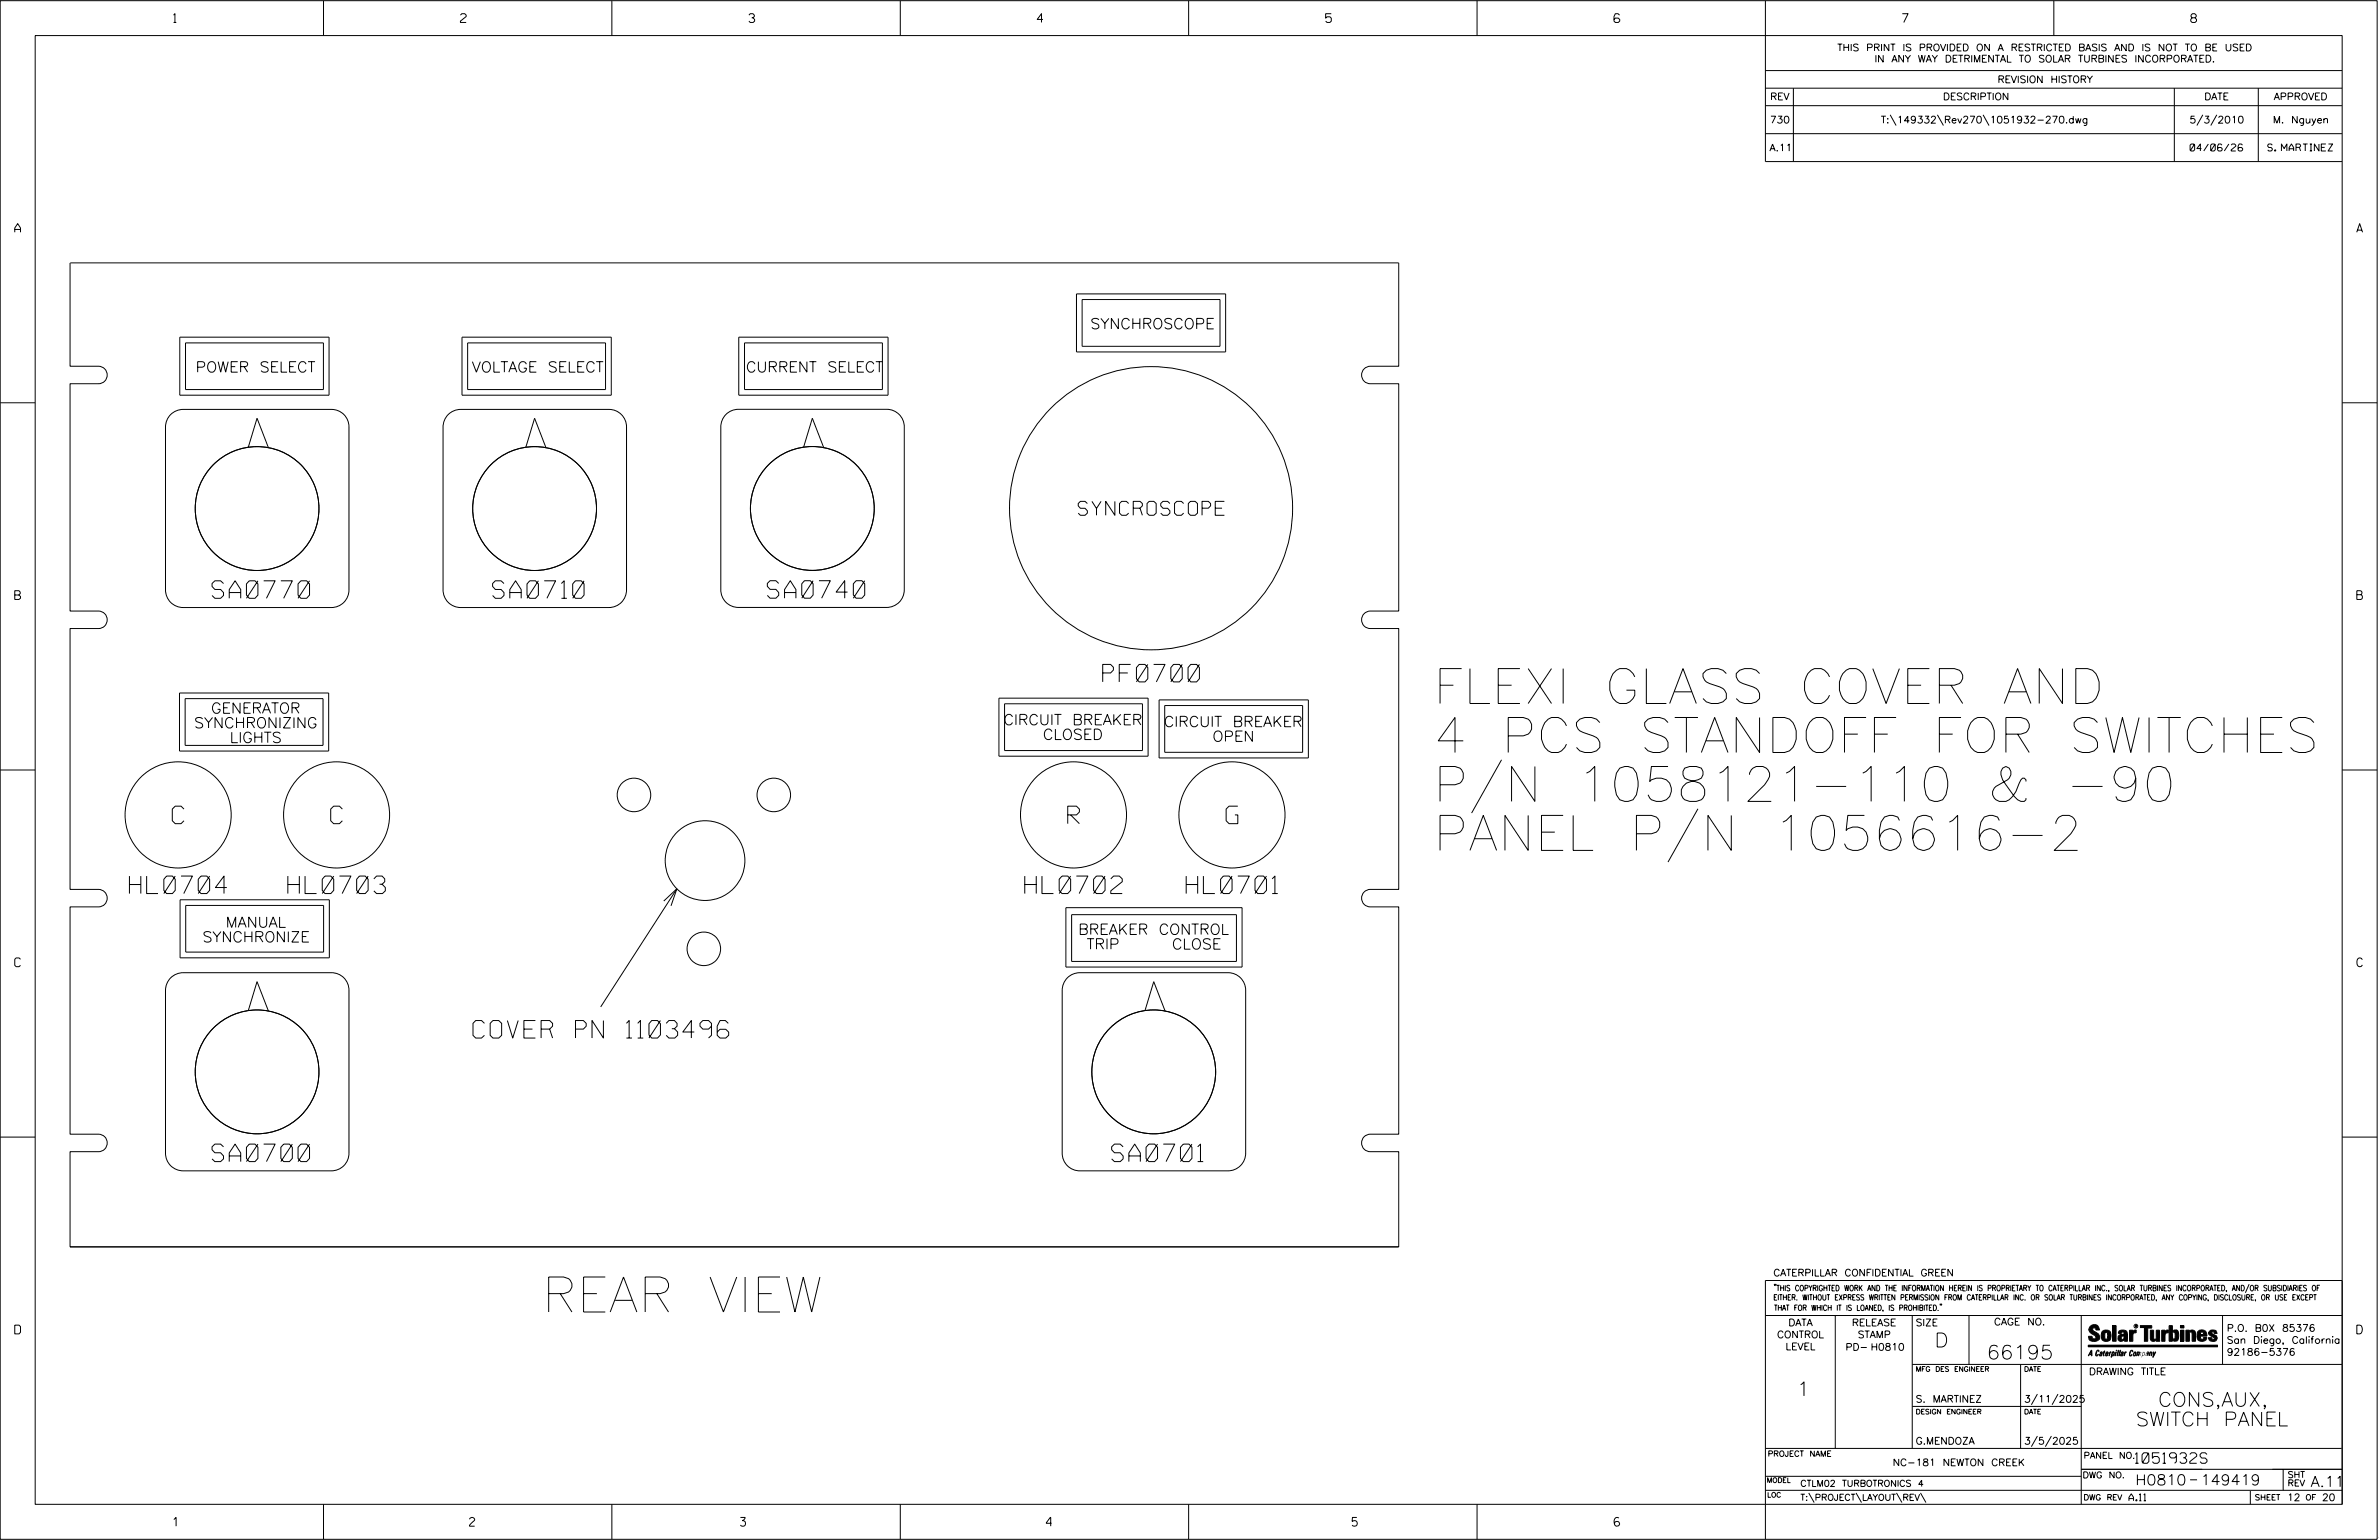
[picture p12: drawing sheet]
<svg xmlns="http://www.w3.org/2000/svg" width="864mm" height="559mm" viewBox="0 0 864 559" stroke-linecap="round" stroke-linejoin="round" font-family="sans-serif">
<defs><g id="words">
<g font-size="12.7">
<text x="520.3" y="255.3">FLEXI GLASS COVER AND</text>
<text x="520.3" y="273">4 PCS STANDOFF FOR SWITCHES</text>
<text x="520.3" y="290.8">P/N 1058121-110 &amp; -90</text>
<text x="520.3" y="308.6">PANEL P/N 1056616-2</text>
<text x="196.7" y="476.1">REAR VIEW</text>
</g>
<g font-size="6.3">
<text x="77" y="217.1">SA0770</text>
<text x="178.8" y="217.1">SA0710</text>
<text x="278.6" y="217.1">SA0740</text>
<text x="400.3" y="247.4">PF0700</text>
<text x="62.6" y="298.9">C</text>
<text x="120.1" y="298.9">C</text>
<text x="387.6" y="298.9">R</text>
<text x="445.1" y="298.9">G</text>
<text x="47" y="324.2">HL0704</text>
<text x="104.5" y="324.2">HL0703</text>
<text x="372" y="324.2">HL0702</text>
<text x="430.6" y="324.2">HL0701</text>
<text x="171.7" y="376.7">COVER PN 1103496</text>
<text x="77" y="421.5">SA0700</text>
<text x="403.6" y="421.5">SA0701</text>
</g>
<g font-size="5.1">
<text x="391.4" y="187">SYNCROSCOPE</text>
<text x="702.3" y="488.8">D</text>
<text x="721.2" y="493.2">66195</text>
<text x="652.2" y="506.5">1</text>
<text x="783.4" y="510.3">CONS,AUX,</text>
<text x="775.3" y="517.4">SWITCH PANEL</text>
</g>
<g font-size="3.8">
<text x="395.8" y="119.3">SYNCHROSCOPE</text>
<text x="71" y="135">POWER SELECT</text>
<text x="171.3" y="135">VOLTAGE SELECT</text>
<text x="270.8" y="135">CURRENT SELECT</text>
<text x="76.6" y="258.8">GENERATOR</text>
<text x="364.3" y="263">CIRCUIT BREAKER</text>
<text x="422.5" y="263.7">CIRCUIT BREAKER</text>
<text x="70.5" y="264.1">SYNCHRONIZING</text>
<text x="83.4" y="269.5">LIGHTS</text>
<text x="378.6" y="268.4">CLOSED</text>
<text x="440.1" y="269">OPEN</text>
<text x="73.5" y="341.8">SYNCHRONIZE</text>
<text x="81.9" y="336.5">MANUAL</text>
<text x="391.4" y="339.1">BREAKER CONTROL</text>
<text x="394.4" y="344.4">TRIP</text>
<text x="420" y="344.4">CLOSE</text>
<text x="775.1" y="531">1051932S</text>
<text x="775.2" y="538.9">H0810</text>
<text x="798.8" y="538.9">149419</text>
<text x="838.8" y="539.5">A.11</text>
</g>
<g font-size="3.2">
<text x="63" y="8.2">1</text>
<text x="167.2" y="8.2">2</text>
<text x="271.8" y="8.2">3</text>
<text x="376.5" y="8.2">4</text>
<text x="481.2" y="8.2">5</text>
<text x="690.6" y="8.2">7</text>
<text x="795.3" y="8.2">8</text>
<text x="5.4" y="84.3">A</text>
<text x="855.5" y="84.3">A</text>
<text x="5.4" y="217.5">B</text>
<text x="855.6" y="217.5">B</text>
<text x="5.4" y="350.8">C</text>
<text x="855.6" y="350.8">C</text>
<text x="5.4" y="484">D</text>
<text x="855.6" y="484">D</text>
<text x="62.8" y="553.8">1</text>
<text x="170.4" y="553.8">2</text>
<text x="268.8" y="553.8">3</text>
<text x="379.8" y="553.8">4</text>
<text x="490.8" y="553.8">5</text>
<text x="585.9" y="553.8">6</text>
</g>
<g font-size="2.5">
<text x="666.9" y="18.5">THIS PRINT IS PROVIDED ON A RESTRICTED BASIS AND IS NOT TO BE USED</text>
<text x="680.5" y="22.6">IN ANY WAY DETRIMENTAL TO SOLAR TURBINES INCORPORATED.</text>
<text x="725.1" y="30">REVISION HISTORY</text>
<text x="642.6" y="36.3">REV</text>
<text x="705.3" y="36.3">DESCRIPTION</text>
<text x="800.2" y="36.3">DATE</text>
<text x="825.4" y="36.3">APPROVED</text>
<text x="642.5" y="44.7">730</text>
<text x="682.8" y="44.7">T:\149332\Rev270\1051932-270.dwg</text>
<text x="794.8" y="44.7">5/3/2010</text>
<text x="825.1" y="44.7">M. Nguyen</text>
<text x="642.4" y="54.8">A.11</text>
<text x="795" y="54.8">04/06/26</text>
<text x="823.2" y="54.8">S. MARTINEZ</text>
<text x="643.8" y="463">CATERPILLAR CONFIDENTIAL GREEN</text>
<text x="645.1" y="485.5">CONTROL</text>
<text x="649.2" y="481.1">DATA</text>
<text x="672.3" y="481.1">RELEASE</text>
<text x="674.4" y="485.5">STAMP</text>
<text x="695.4" y="481.1">SIZE</text>
<text x="723.8" y="480.8">CAGE NO.</text>
<text x="808.4" y="483.1">P.O. B0X 85376</text>
<text x="648.2" y="489.8">LEVEL</text>
<text x="669.9" y="490">PD- H0810</text>
<text x="808.4" y="487.5">San Diego, California</text>
<text x="808.4" y="491.8">92186-5376</text>
<text x="758.3" y="498.9">DRAWING TITLE</text>
<text x="695.4" y="508.9">S. MARTINEZ</text>
<text x="734.8" y="508.9">3/11/2025</text>
<text x="695.4" y="524.1">G.MENDOZA</text>
<text x="734.8" y="524.1">3/5/2025</text>
<text x="687.1" y="531.9">NC-181 NEWTON CREEK</text>
<text x="772.8" y="544.6">A.11</text>
<text x="830.2" y="544.6">12</text>
<text x="842.9" y="544.6">20</text>
</g>
<g font-size="2.3">
<text x="756.4" y="529.2">PANEL NO.</text>
<text x="653.5" y="539.4">CTLM02 TURBOTRONICS 4</text>
<text x="756" y="536.3">DWG NO.</text>
<text x="830.4" y="539.3">REV</text>
<text x="830.4" y="536.2">SHT</text>
<text x="653.5" y="544.5">T:\PROJECT\LAYOUT\REV\</text>
</g>
<g font-size="2">
<text x="643.8" y="468.4">&quot;THIS COPYRIGHTED WORK AND THE INFORMATION HEREIN IS PROPRIETARY TO CATERPILLAR INC., SOLAR TURBINES INCORPORATED, AND/OR SUBSIDIARIES OF</text>
<text x="643.8" y="471.8">EITHER. WITHOUT EXPRESS WRITTEN PERMISSION FROM CATERPILLAR INC. OR SOLAR TURBINES INCORPORATED, ANY COPYING, DISCLOSURE, OR USE EXCEPT</text>
<text x="644" y="475.6">THAT FOR WHICH IT IS LOANED, IS PROHIBITED.&quot;</text>
<text x="641.7" y="528.5">PROJECT NAME</text>
<text x="756.3" y="544.3">DWG REV</text>
<text x="818.5" y="544.3">SHEET</text>
<text x="836.9" y="544.3">OF</text>
</g>
<g font-size="1.8">
<text x="695.4" y="497.6">MFG DES ENGINEER</text>
<text x="734.8" y="497.6">DATE</text>
<text x="695.4" y="513.1">DESIGN ENGINEER</text>
<text x="734.8" y="513.1">DATE</text>
<text x="641.3" y="538">MODEL</text>
<text x="641.5" y="543.3">LOC</text>
</g>
<text font-size=".9" x="775.1" y="481.7">R</text>
</g></defs>
<g fill="none" stroke="#000" stroke-width=".36">
<path d="M.1 .2h862.8v558.4h-862.8zM12.8 12.9h837.4v533h-837.4zM117.4 .2v12.7M222.1 .2v12.7M326.8 .2v12.7M431.5 .2v12.7M536.2 .2v12.7M587.9 5.5l-.5-.5h-1l-.5 1v1.7l.5 .4h1l.6-.4v-.6l-.6-.5h-1l-.5 .5M640.9 .2v58.4h209.3M745.6 .2v12.7M640.9 25.6h209.3M640.9 32h209.3"/>
<path d="M640.9 38.3h209.3M651 32v26.6M789.3 32v26.6M819.8 32v26.6M640.9 48.5h209.3M686.2 41.7l2.1 3.8M703.3 41.7l2.2 3.8M719.9 41.7l2.1 3.8M799.6 41.7l-2.1 3.8M804.7 41.7l-2.2 3.8M25.4 95.4v37.5h10.3a3.2 3.2 0 0 1 3.2 3.2 3.2 3.2 0 0 1-3.2 3.1h-10.3v82.5h10.3a3.2 3.2 0 0 1 3.2 3.2 3.2 3.2 0 0 1-3.2 3.2h-10.3v94.6h10.3a3.2 3.2 0 0 1 3.2 3.2 3.2 3.2 0 0 1-3.2 3.2h-10.3v82.5h10.3a3.2 3.2 0 0 1 3.2 3.1 3.2 3.2 0 0 1-3.2 3.2h-10.3v34.5h482.4v-34.5h-10.3a3.2 3.2 0 0 1-3.2-3.2 3.2 3.2 0 0 1 3.2-3.1h10.3v-82.5h-10.3a3.2 3.2 0 0 1-3.2-3.2 3.2 3.2 0 0 1 3.2-3.2h10.3v-94.6h-10.3a3.2 3.2 0 0 1-3.2-3.2 3.2 3.2 0 0 1 3.2-3.2h10.3v-82.5h-10.3a3.2 3.2 0 0 1-3.2-3.1 3.2 3.2 0 0 1 3.2-3.2h10.3v-37.5h-482.3M390.8 106.6h54.1v21.1h-54.1z"/>
<path d="M392.8 108.7h50.1v17h-50.1zM65.3 122.3h54.2v21.1h-54.2zM67.3 124.4h50.1v17h-50.1zM167.7 122.3h54.2v21.1h-54.2zM169.8 124.4h50v17h-50zM268.2 122.3h54.2v21.1h-54.2zM270.3 124.4h50v17h-50zM.1 146.2h12.7M61.9 150.4l2.5-1.5 2.1-.3h53.8a6.3 6.3 0 0 1 6.4 6.3v59.1a6.4 6.4 0 0 1-6.4 6.5h-53.8a6.4 6.4 0 0 1-6.4-6.5v-59l.6-2.8zM162.7 150.4l1.8-1.2 2.8-.6h53.8a6.4 6.4 0 0 1 6.3 6.3v59.1a6.4 6.4 0 0 1-6.4 6.5h-53.7a6.4 6.4 0 0 1-6.5-6.5v-59l.7-2.8zM263.5 150.4l2.4-1.5 2.2-.4h53.8a6.4 6.4 0 0 1 6.4 6.4v59.1a6.4 6.4 0 0 1-6.5 6.4h-53.7a6.4 6.4 0 0 1-6.4-6.4v-59.1l.6-2.7zM850.2 146.2h12.7"/>
<path d="M90.1 162.3l3.2-10.5 4.1 10.7M190.9 162.3l3.2-10.5 4.1 10.7M291.7 162.3l3.2-10.5 4.1 10.6M65.2 251.5h54.1v21h-54.1zM67.2 253.5h50.1v17h-50.1zM362.6 253.3h54.2v21.1h-54.2zM364.7 255.4h50v16.9h-50zM420.8 254h54.1v21h-54.1zM422.8 256h50.1v17h-50.1zM.1 279.4h12.7M545.1 275.7l-10.9 19.3M850.2 279.4h12.7"/>
<path d="M616.4 293.5l-10.9 19.3M65.4 326.5h54.2v21.1h-54.2zM67.4 328.5h50.1v17h-50.1zM240.9 327l4.8-4.5-2.1 6.2M245.7 322.5l-27.6 42.9M386.9 329.4h64v21.5h-64zM389 331.9h59.8v17h-59.8zM61.9 354.8l2.5-1.5 2.1-.3h53.8a6.3 6.3 0 0 1 6.4 6.3v59.1a6.4 6.4 0 0 1-6.4 6.5h-53.8a6.4 6.4 0 0 1-6.4-6.5v-59l.3-2.1zM387.5 354.8l2.4-1.5 2.1-.3h53.8a6.4 6.4 0 0 1 6.4 6.3v59.1a6.4 6.4 0 0 1-6.4 6.5h-53.8a6.4 6.4 0 0 1-6.4-6.5v-59l.3-2.1zM90.1 366.7l3.2-10.5 4.1 10.7M415.6 366.7l3.2-10.5 4.1 10.7M.1 412.6h12.7"/>
<path d="M850.2 412.6h12.7M25.4 452.4h482.2M640.9 477.3h209.3M644.2 466.1l-.1 .4M644.7 466.1l-.2 .4M666.2 477.3v48.3M694.2 477.3v48.3M704.4 473.3l-.1 .4M704.8 473.3l-.1 .4M714.8 477.3v17.8M755.5 477.3v68.6M806.8 477.3v17.8"/>
<path d="M816.5 466l-1.4 3.1M850.2 464.6h-209.3v94M850.2 464.8v81.1M694.2 495.1h156M733.5 495.1v30.5M758.6 481.4a2.02 2.02 0 0 1 3.1-.1l.5 1.3h-1.3l-.2-.6-.4-.2-.6 .1-.1 .4 .4 .7a2.46 2.46 0 0 1 2.2 2.9 2.83 2.83 0 0 1-3.8 .3l-.3-1.3h1.3l.2 .7 .6 .3 .5-.2 .2-.5-.4-.6-1.9-1.2-.4-.9zM759.2 491.3h-.7l.7-1.2v1.9h.2l-.1-2.1-1.3 2.1 .5-.5h.7M761.3 490l.3-.2 .4 .3-.1 .3-.3-.4-.4 .3-.3 1.6h.4l.4-.5-.3 .6-.4 .1-.3-.4zM762.6 490.6l.5-.1-.1 1.4h-.9a.74 .74 0 0 1 .9-.8l-.3 .7-.5 .1 .2-.5 .6-.2v-.5l-.7 .2zM763 483.2a2.17 2.17 0 0 1 3.1 0l.3 1.4-.3 1.5a2.17 2.17 0 0 1-3.1 0l-.3-1.5zM763.6 490.5l.4-.4 .2 .6h-.3l-.3 .9 .2 .4-.3-.1zM764.1 483.7l.5-.4 .4 .3v2.2l-.4 .2-.5-.2z"/>
<path d="M764.6 491.1l.6 .2v-.7l-.4-.1-.4 .6-.1 .8h.6M764.6 491.1l-.1 .8h.4M764.6 482.6v.8M764.8 490.7l.4 .1v.3h-.6zM765 491.5l-.1 .4zM766 490.5l-.5 1.5zM766 490.8l.4-.3-.4 .4M766.9 481h1.3v5.7h-1.3zM767 490.8l.5 .1-.3 .8-.4 .2zM767.3 490.5h-.5l-.5 2M767.3 490.5a.8 .8 0 0 1 .2 1 .8 .8 0 0 1-.9 .4l-.1 .6M767.3 490.5l-.1 .2"/>
<path d="M768.1 490.5l-.4 1.5zM768.2 489.9h.3l-.1 .2h-.2zM769 489.9l-.5 2.1zM769.7 489.9l-.6 2.1zM770.1 491.4l.5-.3-.5 .8zM770.4 491.9h.1M770.6 491.1l.1-.4-.7 .2 .1-.3 .6-.1 .2 .3-.5 1.1M770.6 491.1a.74 .74 0 0 0-.8 .8h.6M771 484.8h-.7l-.3 .6 .4 .7 .5-.3 .1-2.4h-.8l-.1 .4h-1.2a1.71 1.71 0 0 1 1.8-1.3 1.71 1.71 0 0 1 1.6 1.4v2.8h-1.1l-.1-.6M771 484.2l-1.5 .1a1.41 1.41 0 0 0 0 2.4l.5 .1 1.1-.7M771.2 486.1h-.1M771.4 490.5l.1 .3 .4-.3-.9 1.5z"/>
<path d="M771.5 490.8h.1M773 482.7h1.2v.5l.5-.5 .7-.1v1h-.6l-.5 .4-.1 2.7h-1.2zM773.3 490.3l.6-.4 .4 .2-.1 .4-.3-.4a1.28 1.28 0 0 0-.5 1.8l.6-.4-.1 .4-.8 .1zM774.7 490.8l.5-.3a.88 .88 0 0 1 .2 .9 .88 .88 0 0 1-.7 .7l-.2-.2zM774.8 490.9h.5l-.3 1h-.3l-.2-.2zM775.2 490.5l-.1 .2M776.8 481h4.3v.9h-1.5v4.8h-1.3M776.8 490.6l-.8 .2v-.3l-.4 1.5 .8-1.3v1.3l.3-1.2M779.3 491.1h.4M779.6 490.5h.3l-.3 1.4M779.6 490.7h.2l-.1 .4M779.7 491.1l-.1 .4"/>
<path d="M779.7 491.1l-.4 .2M780.1 492l.4-1.5 .1 .3 .3-.3 .3 .2-.3 1.3v-1.3l-.7 1.3M780.6 482.7h1.2v2.7l.1 .4 .4 .3 .4-.7v-2.7h1.2l.1 4h-1.3v-.5l-1.1 .6-.7-.3-.3-.7zM781.6 492.5l1-2-.8 1.3-.2-1.3-.2 2M784.7 482.7h1.2v.5l.5-.5 .7-.1v1h-.5l-.6 .4-.1 2.7h-1.2zM787.4 481h1.2v2a1.4 1.4 0 0 1 2.2 .2l.1 1.4-.4 1.9-1.5 .1-.4-.5v-1l.5 .9 .5-.3v-2.1l-.5-.4-.5 .7v2.8h-1.2zM791.5 482.7h1.3v4h-1.3zM791.5 481h1.3v.9h-1.3zM793.5 482.7h1.3v.4l.7-.5 1.1 .2 .4 .6v3.3h-1.2l-.3-3.4-.7 .2v3.2h-1.3zM794.8 483.1h.1M797.7 483.2a1.92 1.92 0 0 1 2.4-.5 1.92 1.92 0 0 1 1 2.1h-2.3v.8l.6 .5 .5-.3v-.5h1.2a1.83 1.83 0 0 1-2.1 1.4 1.83 1.83 0 0 1-1.5-2.1zM798.8 484.2v.6"/>
<path d="M799.1 483.4h.6l.2 .8h-1.1zM804.6 482.9a1.84 1.84 0 0 0-2.9 .8 3.3 3.3 0 0 0 2.2 1.9l-.5 .5-.4-.3-.1-.4h-1.2l.1 .6a1.92 1.92 0 0 0 2.9 .4M804.9 483.8h-1.2l-.2-.6-.5 .1-.1 .3 .1 .3 1.8 .9M805.1 488.1h-47.1v.6h47.1M694.2 510.3h61.3M739.6 505.8l-2.2 3.9M747.1 505.8l-2.2 3.9M640.9 525.6h209.2M640.9 535.7h114.6M739.6 521.1l-2.2 3.8M744.7 521.1l-2.2 3.8M755.5 533.2h94.7"/>
<path d="M795 537h2.6M828.8 533.2v7.6M117.4 545.9v12.7M222.1 545.9v12.7M326.8 545.9v12.7M431.5 545.9v12.7M536.2 545.9v12.7M640.9 540.8h209.3M656.6 541.7l2 3.5M673.8 541.7l1.9 3.5M688.4 541.7l2 3.5M697.2 541.7l1.9 3.5"/>
<path d="M816.9 541v4.9"/>
<circle cx="93.3" cy="184.5" r="22.5"/>
<circle cx="194.1" cy="184.5" r="22.5"/>
<circle cx="294.9" cy="184.5" r="22.5"/>
<circle cx="417.9" cy="184.4" r="51.4"/>
<circle cx="64.7" cy="295.7" r="19.3"/>
<circle cx="122.2" cy="295.7" r="19.3"/>
<circle cx="230.1" cy="288.5" r="6.1"/>
<circle cx="280.9" cy="288.5" r="6.1"/>
<circle cx="389.7" cy="295.7" r="19.2"/>
<circle cx="447.2" cy="295.7" r="19.3"/>
<circle cx="255.9" cy="312.3" r="14.5"/>
<circle cx="255.5" cy="344.3" r="6.1"/>
<circle cx="93.3" cy="388.9" r="22.5"/>
<circle cx="418.8" cy="388.9" r="22.5"/>
<circle cx="775.4" cy="481.2" r=".69"/>
</g>
<g fill="#000">
<path d="M768.1 490.5l-.4 1.5zM768.2 489.9h.3l-.1 .2h-.2zM769 489.9l-.5 2.1zM769.7 489.9l-.6 2.1zM791.5 481h1.3v.9h-1.3zM791.5 482.7h1.3v4h-1.3zM758 488.1h47.1v.6h-47.1z"/>
<path d="M759.2 489.9l-1.2 2.1 .5-.5h.7v.5h.2zM759.2 490.1v1.2h-.7z" fill-rule="evenodd"/>
<path d="M758.6 481.4a2.02 2.02 0 0 1 3.1-.1l.5 1.3h-1.3l-.2-.6-.4-.2-.6 .1-.1 .4 .4 .7a2.46 2.46 0 0 1 2.2 2.9 2.83 2.83 0 0 1-3.8 .3l-.3-1.3h1.3l.2 .7 .6 .3 .5-.2 .2-.5-.4-.6-1.9-1.2-.4-.9z" fill-rule="evenodd"/>
<path d="M761.3 490l.3-.2 .4 .3-.1 .3-.3-.4-.4 .3-.3 1.6h.4l.4-.5-.3 .6-.4 .1-.3-.4z" fill-rule="evenodd"/>
<path d="M762.6 490.6l.5-.1-.1 1.4h-.9a.74 .74 0 0 1 .9-.8l-.6 .3-.2 .5 .5-.1 .3-.6v-.5l-.7 .2z" fill-rule="evenodd"/>
<path d="M763.6 490.5l.4-.4 .2 .6h-.3l-.3 .9 .2 .4-.3-.1z" fill-rule="evenodd"/>
<path d="M764.8 490.5l.5 .3-.1 .5h-.6l.6-.2v-.3l-.4-.1-.3 1.2h.4l.3-.4-.6 .6-.3-.2v-.4z" fill-rule="evenodd"/>
<path d="M763 483.2a2.17 2.17 0 0 1 3.1 0l.3 1.4-.3 1.5a2.17 2.17 0 0 1-3.1 0l-.3-1.5zM764.1 483.7v2.1l.5 .2 .4-.2v-2.2l-.4-.3z" fill-rule="evenodd"/>
<path d="M766 490.5v.3l.4-.1-.4 .2-.5 1.1z" fill-rule="evenodd"/>
<path d="M766.8 490.5l-.5 2 .3-.6a.71 .71 0 0 0 .9-.5 .71 .71 0 0 0-.4-.9zM767 490.8l.5 .1-.3 .8-.4 .2z" fill-rule="evenodd"/>
<path d="M766.9 481h1.3v5.7h-1.3z" fill-rule="evenodd"/>
<path d="M770.1 490.6l.6-.1 .2 .3-.4 1.2-.5 .1-.2-.5 .3-.5h.5l-.7 .5v.3l.4-.1 .4-.9-.5-.2-.2 .2z" fill-rule="evenodd"/>
<path d="M769.4 482.8l-.5 1h1.2l.1-.4h.8v.8l-1.5 .1a1.41 1.41 0 0 0 0 2.4l.5 .1 1.1-.7 .1 .6h1.1v-2.8a1.79 1.79 0 0 0-2.4-1.2zM770.3 484.8h.7l-.1 1-.5 .3-.4-.7z" fill-rule="evenodd"/>
<path d="M771.4 490.5l.1 .3 .4-.3-.9 1.5z" fill-rule="evenodd"/>
<path d="M773 482.7h1.2v.5l.5-.5 .7-.1v1h-.6l-.5 .4-.1 2.7h-1.2z" fill-rule="evenodd"/>
<path d="M773.3 490.3l.6-.4 .4 .2-.1 .4-.3-.4a1.28 1.28 0 0 0-.5 1.8l.6-.4-.3 .5h-.6z" fill-rule="evenodd"/>
<path d="M774.7 490.8l-.2 1.1h.7a.96 .96 0 0 0 0-1.4zM774.8 490.9h.5l-.1 .6-.5 .4-.2-.2z" fill-rule="evenodd"/>
<path d="M776 490.5v.3l.4-.3 .2 .3 .7-.2-.3 1.4v-1.3l-.6 1.3v-1.3l-.8 1.3z" fill-rule="evenodd"/>
<path d="M776.8 481h4.3v.9h-1.5v4.8h-1.3v-4.8h-1.5z" fill-rule="evenodd"/>
<path d="M777.9 490.5l-.5 2 .3-.6a.71 .71 0 0 0 .9-.5 .71 .71 0 0 0-.4-.9zM778.1 490.8l.3-.1 .1 .4-.5 .8-.2-.5z" fill-rule="evenodd"/>
<path d="M779.3 490.6l.6-.1-.3 1.5-.7-.1a.67 .67 0 0 1 .8-.8l-.6 .3-.1 .5 .4-.1 .4-.9-.4-.2-.3 .2z" fill-rule="evenodd"/>
<path d="M780.5 490.5l.1 .3 .3-.3 .3 .2-.3 1.3v-1.3l-.8 1.3z" fill-rule="evenodd"/>
<path d="M780.6 482.7h1.2v2.7l.1 .4 .4 .3 .4-.7v-2.7h1.2l.1 4h-1.3v-.5l-1.1 .6-.7-.3-.3-.7z" fill-rule="evenodd"/>
<path d="M781.6 490.5l.2 1.3 .8-1.3-1.2 2z" fill-rule="evenodd"/>
<path d="M784.7 482.7h1.2v.5l.5-.5 .7-.1v1h-.5l-.6 .4-.1 2.7h-1.2z" fill-rule="evenodd"/>
<path d="M787.4 481h1.2v2a1.4 1.4 0 0 1 2.2 .2l.1 1.4-.4 1.9-1.5 .1-.4-.5v-1l.5 .9 .5-.3v-2.1l-.5-.4-.5 .7v2.8h-1.2z" fill-rule="evenodd"/>
<path d="M793.5 482.7h1.3v.4a1.29 1.29 0 0 1 2.2 .3v3.3h-1.2l-.3-3.4-.7 .2v3.2h-1.3z" fill-rule="evenodd"/>
<path d="M797.7 483.2a1.92 1.92 0 0 1 2.4-.5 1.92 1.92 0 0 1 1 2.1h-2.3v.8l.6 .5 .5-.3v-.5h1.2a1.83 1.83 0 0 1-2.1 1.4 1.83 1.83 0 0 1-1.5-2.1zM799.1 483.4l-.3 .8h1.1l-.2-.8z" fill-rule="evenodd"/>
<path d="M801.9 483.2a1.94 1.94 0 0 1 3 .1v.5h-1.2l-.2-.6-.5 .1-.1 .3 .1 .3 1.8 .9a1.2 1.2 0 0 1 .1 1.3 1.2 1.2 0 0 1-1.2 .7l-1.6-.4-.4-1h1.2l.1 .4 .4 .3 .5-.5a3.3 3.3 0 0 1-2.2-1.9z" fill-rule="evenodd"/>
<circle cx="761.4" cy="492" r=".07"/>
<circle cx="762.2" cy="485.1" r=".07"/>
<circle cx="769.3" cy="492" r=".07"/>
<circle cx="773.1" cy="486.7" r=".07"/>
<circle cx="791.5" cy="486.7" r=".07"/>
<circle cx="791.5" cy="481" r=".07"/>
<circle cx="794.8" cy="486.7" r=".07"/>
</g>
<use href="#words"/>
</svg>
